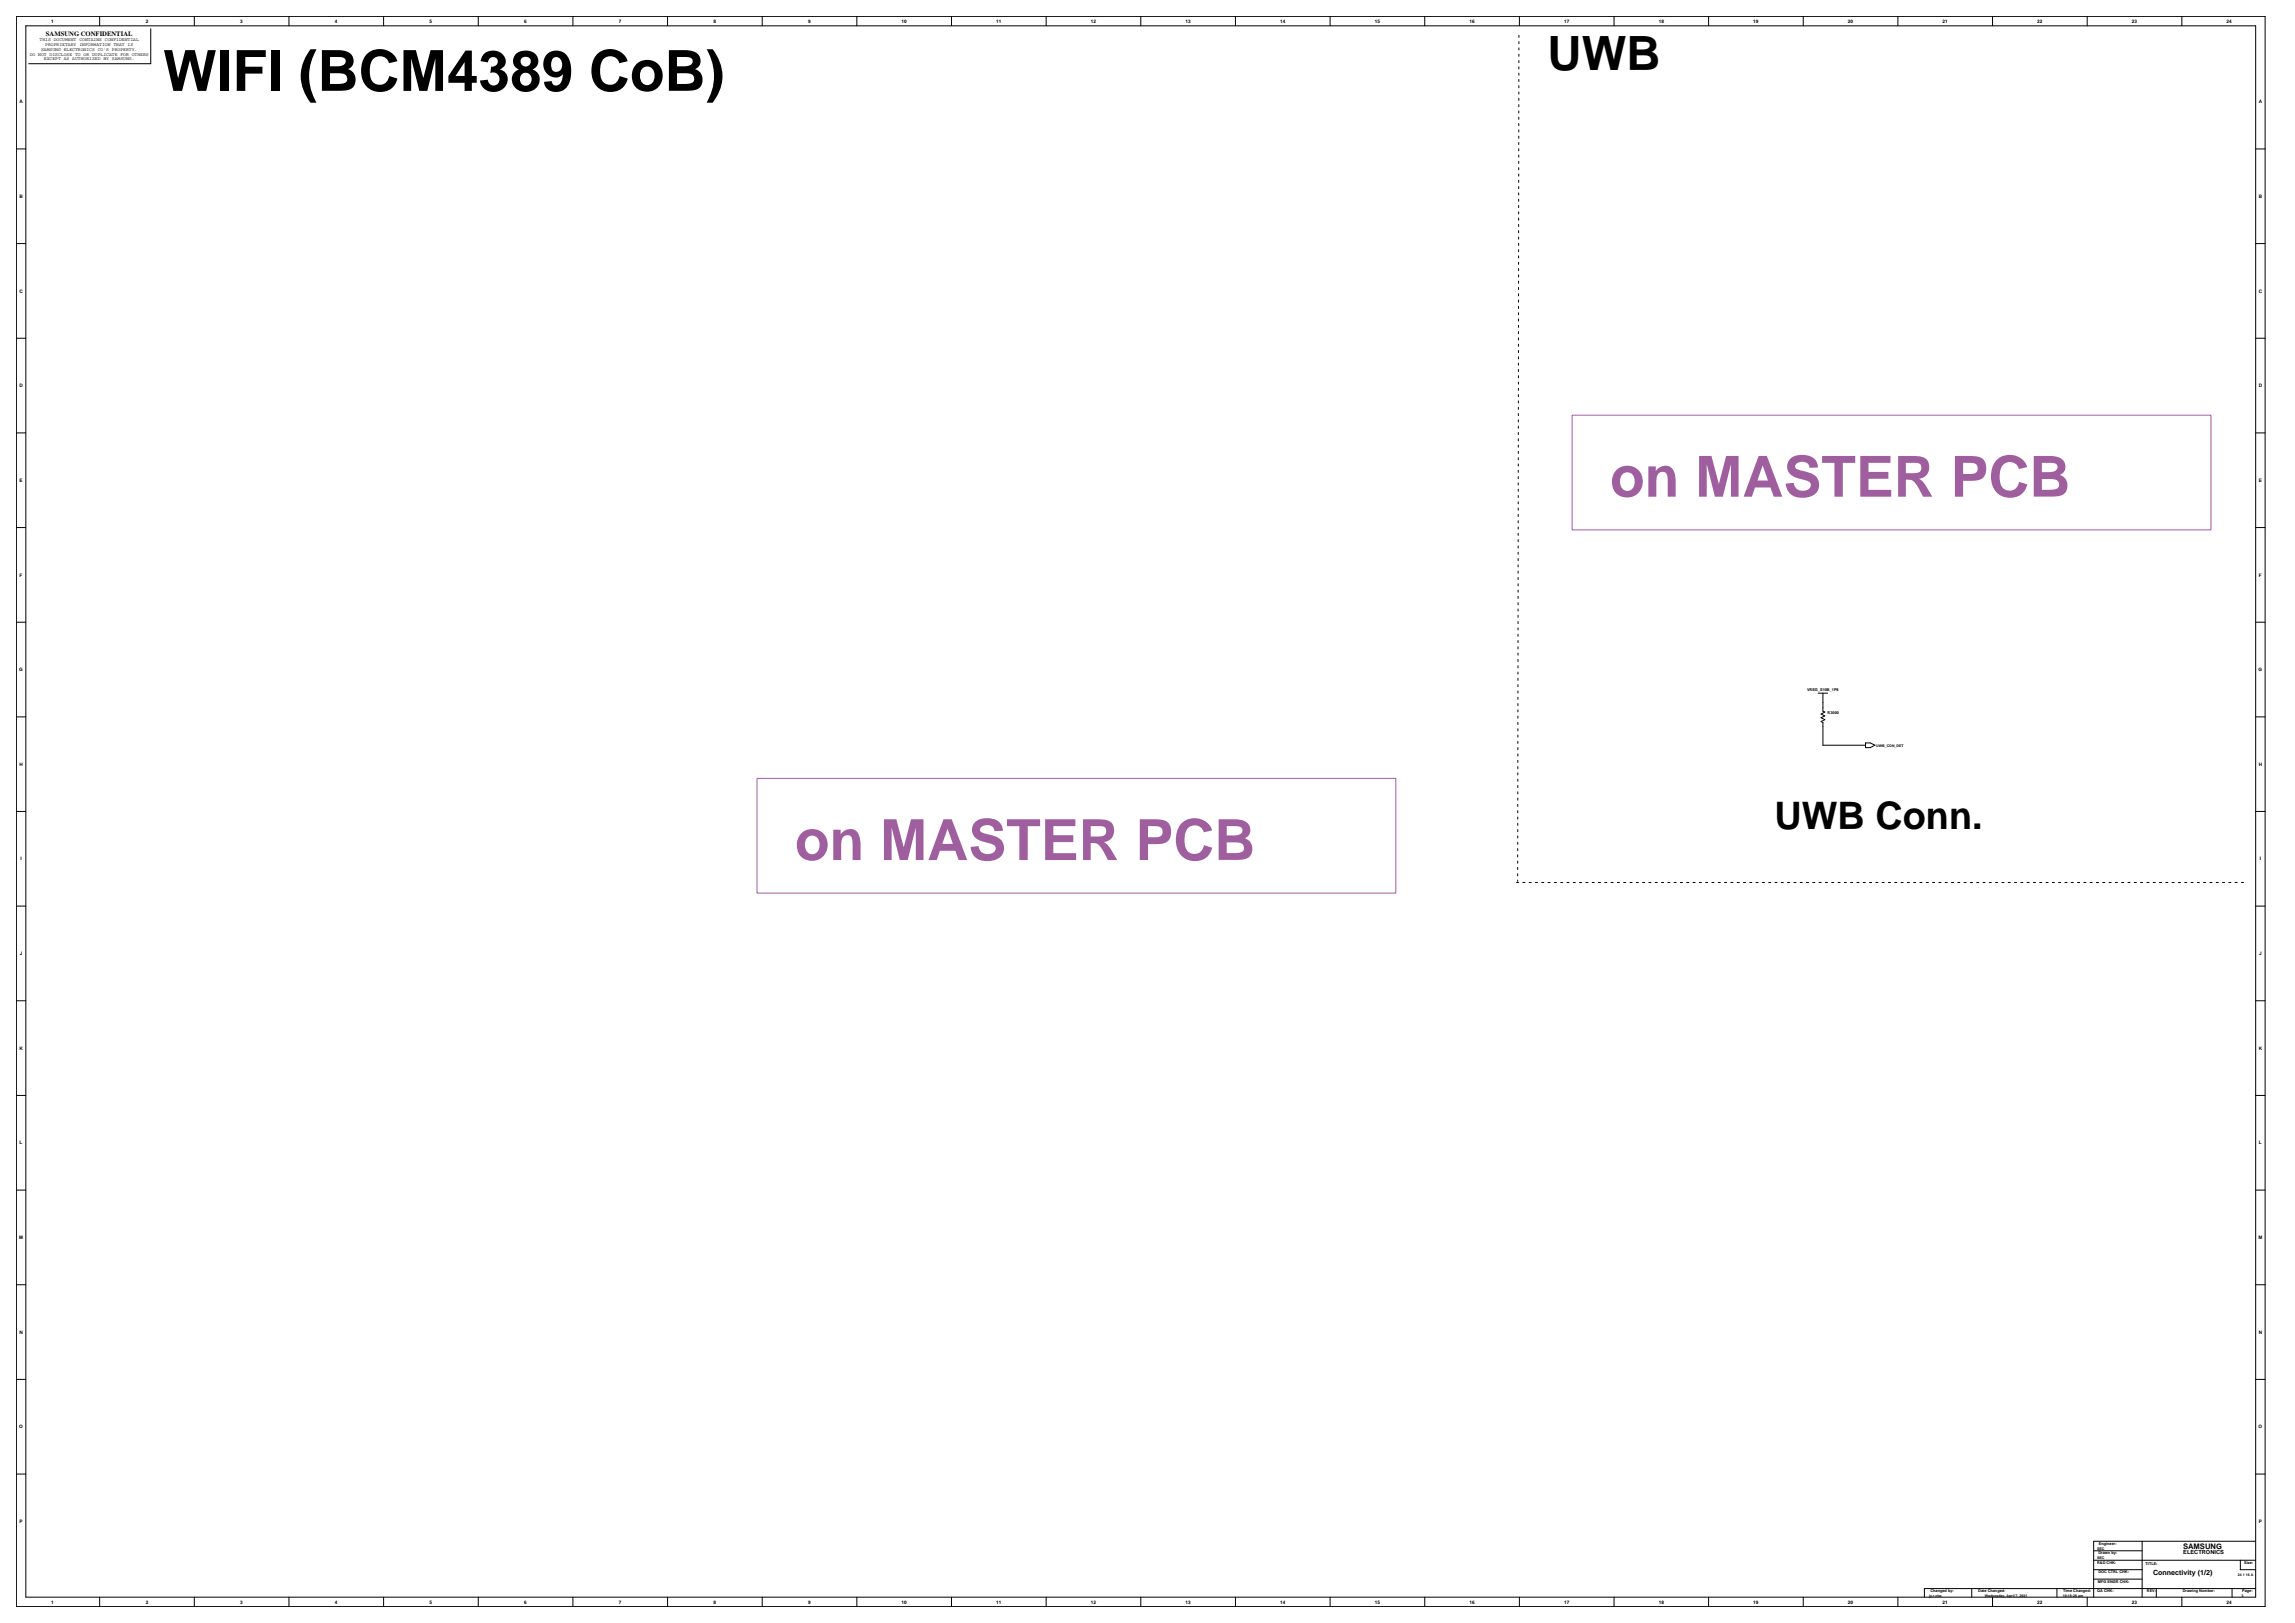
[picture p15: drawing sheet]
<svg xmlns="http://www.w3.org/2000/svg" width="420mm" height="297mm" viewBox="0 0 420 297" stroke-linecap="round" stroke-linejoin="round" font-family="sans-serif">
<defs><g id="words">
<text font-size="10.4" x="29.8" y="16.6">WIFI (BCM4389 CoB)</text>
<g font-size="10.4" fill="#9f5f9f">
<text x="294.6" y="90.9">on MASTER PCB</text>
<text x="145.5" y="157.4">on MASTER PCB</text>
</g>
<text font-size="8.7" x="283.2" y="12.8">UWB</text>
<text font-size="6.9" x="324.7" y="151.7">UWB Conn.</text>
<text font-size="1.4" x="399.5" y="283.4">SAMSUNG</text>
<text font-size="1.3" x="394" y="288.1">Connectivity (1/2)</text>
<text font-size="1.2" x="8.4" y="6.5">SAMSUNG CONFIDENTIAL</text>
<text font-size="1" x="399.5" y="284.4">ELECTRONICS</text>
<g font-size=".9">
<text x="9.3" y="4.2">1</text>
<text x="26.7" y="4.2">2</text>
<text x="44" y="4.2">3</text>
<text x="61.3" y="4.2">4</text>
<text x="78.6" y="4.2">5</text>
<text x="95.9" y="4.2">6</text>
<text x="113.3" y="4.2">7</text>
<text x="130.6" y="4.2">8</text>
<text x="147.9" y="4.2">9</text>
<text x="165" y="4.2">10</text>
<text x="182.3" y="4.2">11</text>
<text x="199.6" y="4.2">12</text>
<text x="217" y="4.2">13</text>
<text x="234.3" y="4.2">14</text>
<text x="251.6" y="4.2">15</text>
<text x="268.9" y="4.2">16</text>
<text x="286.2" y="4.2">17</text>
<text x="303.6" y="4.2">18</text>
<text x="320.9" y="4.2">19</text>
<text x="338.2" y="4.2">20</text>
<text x="355.5" y="4.2">21</text>
<text x="372.8" y="4.2">22</text>
<text x="390.2" y="4.2">23</text>
<text x="407.5" y="4.2">24</text>
<text x="5.4" y="10.2">DO NOT DISCLOSE TO OR DUPLICATE FOR OTHERS</text>
<text x="7.3" y="7.6">THIS DOCUMENT CONTAINS CONFIDENTIAL</text>
<text x="7.5" y="9.3">SAMSUNG ELECTRONICS CO'S PROPERTY.</text>
<text x="8" y="11">EXCEPT AS AUTHORIZED BY SAMSUNG.</text>
<text x="8.3" y="8.4">PROPRIETARY INFORMATION THAT IS</text>
<text x="3.6" y="18.9">A</text>
<text x="413.4" y="18.9">A</text>
<text x="3.6" y="36.2">B</text>
<text x="413.4" y="36.2">B</text>
<text x="3.6" y="53.5">C</text>
<text x="413.4" y="53.5">C</text>
<text x="3.6" y="70.9">D</text>
<text x="413.4" y="70.9">D</text>
<text x="3.6" y="88.2">E</text>
<text x="413.4" y="88.2">E</text>
<text x="3.6" y="105.5">F</text>
<text x="413.4" y="105.5">F</text>
<text x="3.5" y="122.8">G</text>
<text x="413.3" y="122.8">G</text>
<text x="3.6" y="140.2">H</text>
<text x="413.4" y="140.2">H</text>
<text x="3.7" y="157.5">I</text>
<text x="413.5" y="157.5">I</text>
<text x="3.6" y="174.8">J</text>
<text x="413.4" y="174.8">J</text>
<text x="3.6" y="192.1">K</text>
<text x="413.4" y="192.1">K</text>
<text x="3.6" y="209.4">L</text>
<text x="413.4" y="209.4">L</text>
<text x="3.5" y="226.7">M</text>
<text x="413.3" y="226.7">M</text>
<text x="3.6" y="244.1">N</text>
<text x="413.4" y="244.1">N</text>
<text x="3.5" y="261.4">O</text>
<text x="413.3" y="261.4">O</text>
<text x="3.6" y="278.7">P</text>
<text x="413.4" y="278.7">P</text>
<text x="9.3" y="293.4">1</text>
<text x="26.7" y="293.4">2</text>
<text x="44" y="293.4">3</text>
<text x="61.3" y="293.4">4</text>
<text x="78.6" y="293.4">5</text>
<text x="95.9" y="293.4">6</text>
<text x="113.3" y="293.4">7</text>
<text x="130.6" y="293.4">8</text>
<text x="147.9" y="293.4">9</text>
<text x="165" y="293.4">10</text>
<text x="182.3" y="293.4">11</text>
<text x="199.6" y="293.4">12</text>
<text x="217" y="293.4">13</text>
<text x="234.3" y="293.4">14</text>
<text x="251.6" y="293.4">15</text>
<text x="268.9" y="293.4">16</text>
<text x="286.2" y="293.4">17</text>
<text x="303.6" y="293.4">18</text>
<text x="320.9" y="293.4">19</text>
<text x="338.2" y="293.4">20</text>
<text x="355.5" y="293.4">21</text>
<text x="372.8" y="293.4">22</text>
<text x="390.2" y="293.4">23</text>
<text x="407.5" y="293.4">24</text>
</g>
<g font-size=".7">
<text x="330.7" y="126.4">VREG_S10B_1P8</text>
<text x="334.5" y="130.6">R3000</text>
<text x="343.4" y="136.6">UWB_CON_DET</text>
<text x="383.8" y="283.5">SEC</text>
<text x="383.8" y="285.3">SEC</text>
<text x="383.8" y="286.2">R&amp;D CHK:</text>
<text x="384" y="287.9">DOC CTRL CHK:</text>
<text x="384" y="284.5">Drawn by:</text>
<text x="384.1" y="282.7">Engineer:</text>
<text x="392.7" y="286.4">TITLE:</text>
<text x="410.7" y="286.2">Size:</text>
<text x="353" y="292.2">jy.r.cho</text>
<text x="353.3" y="291.4">Changed by:</text>
<text x="362" y="291.4">Date Changed:</text>
<text x="363.2" y="292.2">Wednesday, April 7, 2021</text>
<text x="377.5" y="292.2">10:18:26 am</text>
<text x="377.6" y="291.4">Time Changed:</text>
<text x="383.8" y="291.4">QA CHK:</text>
<text x="383.9" y="289.7">MFG ENGR CHK:</text>
<text x="392.9" y="291.4">REV:</text>
<text x="399.5" y="291.4">Drawing Number:</text>
<text x="409.6" y="288.3">24 1 16 A</text>
<text x="410.2" y="292.2">3</text>
<text x="410.3" y="291.4">Page:</text>
</g>
</g></defs>
<!-- layer: MFD Layer /idea/tmp/Extended-Print.segaasa.kim.sheet3.2.mfd -->
<g fill="none" stroke="#000" stroke-width=".18">
<path d="M3 3h411.5v291h-411.5zM4.7 4.7h408.1v287.6h-408.1zM18.2 3v1.7M27.6 5.3v6.4h-22.3M35.6 3v1.7M52.9 3v1.7M70.2 3v1.7M87.5 3v1.7M104.8 3v1.7M122.2 3v1.7M139.5 3v1.7M156.8 3v1.7"/>
<path d="M174.1 3v1.7M191.5 3v1.7M208.8 3v1.7M226.1 3v1.7M243.4 3v1.7M260.7 3v1.7M278.1 3v1.7M295.4 3v1.7M312.7 3v1.7M330 3v1.7M347.3 3v1.7M364.6 3v1.7"/>
<path d="M382 3v1.7M399.3 3v1.7M3 27.3h1.7M412.8 27.3h1.7M3 44.6h1.7M412.8 44.6h1.7M3 61.9h1.7M3 79.2h1.7M412.8 61.9h1.7M412.8 79.2h1.7M3 96.5h1.7M412.8 96.5h1.7"/>
<path d="M3 113.9h1.7M412.8 113.9h1.7M3 131.2h1.7M332.7 126.8h1.8M333.6 126.8v3.3l.4 .2-.7 .4 .7 .3-.7 .3 .7 .4-.7 .3 .3 .2v4.2h7.8M341.4 135.9h.9l.8 .5-.8 .4h-.9zM412.8 131.2h1.7M3 148.5h1.7M412.8 148.5h1.7M3 165.8h1.7M412.8 165.8h1.7M3 183.1h1.7"/>
<path d="M412.8 183.1h1.7M3 200.4h1.7M3 217.8h1.7M412.8 200.4h1.7M412.8 217.8h1.7M3 235.1h1.7M412.8 235.1h1.7M3 252.4h1.7M412.8 252.4h1.7M3 269.7h1.7M412.8 269.7h1.7M18.2 292.3v1.7"/>
<path d="M35.6 292.3v1.7M52.9 292.3v1.7M70.2 292.3v1.7M87.5 292.3v1.7M104.8 292.3v1.7M122.2 292.3v1.7M139.5 292.3v1.7M156.8 292.3v1.7M174.1 292.3v1.7M191.5 292.3v1.7M208.8 292.3v1.7M226.1 292.3v1.7"/>
<path d="M243.4 292.3v1.7M260.7 292.3v1.7M278.1 292.3v1.7M295.4 292.3v1.7M312.7 292.3v1.7M330 292.3v1.7M347.3 292.3v1.7M360.8 290.7v1.6M364.6 292.3v1.7M376.4 290.7v1.6M382 292.3v1.7M383.2 283.8h8.8"/>
<path d="M383.2 285.5h29.6M383.2 287.2h8.8M383.2 289h8.8M392 282v10.3M394.6 290.7v1.6M399.3 292.3v1.7M408.5 290.7v1.6M410 285.5v1.7h2.8M412.8 290.7h-60.6v1.6M412.8 282h-29.6v10.3"/>
</g>
<path d="M278 6.5l-.3 154.8M277.5 161.5h133.8" fill="none" stroke="#000" stroke-width=".18" stroke-dasharray=".4 .8"/>
<path d="M287.7 76h116.9v21h-116.9zM138.5 142.4h116.9v21h-116.9z" fill="none" stroke="#9f5f9f" stroke-width=".18"/>
<use href="#words"/>
</svg>
